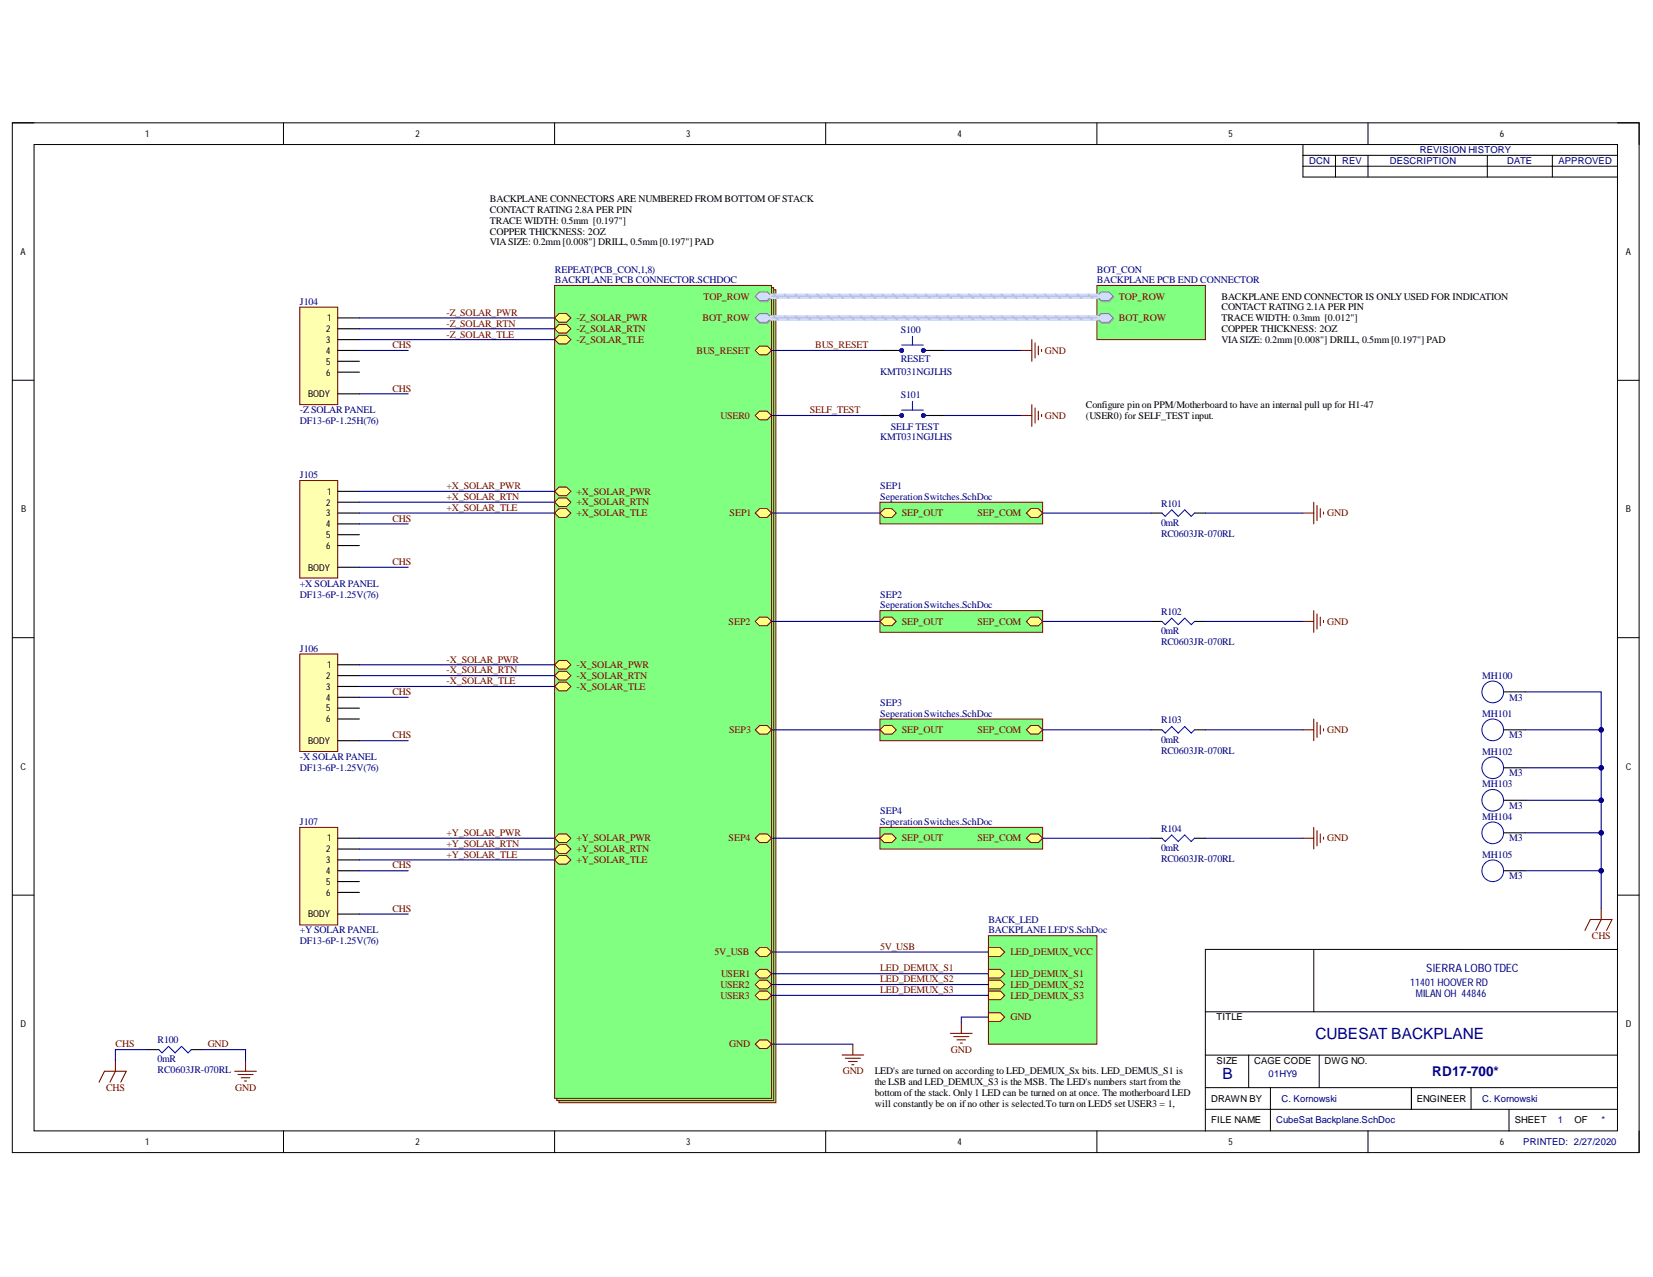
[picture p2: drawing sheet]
<svg xmlns="http://www.w3.org/2000/svg" width="279mm" height="216mm" viewBox="0 0 279 216" stroke-linecap="round" stroke-linejoin="round" font-family="sans-serif">
<defs><g id="words">
<g font-size="2.6" fill="#000080">
<text x="222.4" y="175.6">CUBESAT BACKPLANE</text>
<text x="206.6" y="182.4">B</text>
</g>
<text font-size="2.3" fill="#000080" x="242.1" y="181.9">RD17-700*</text>
<text font-size="1.9" fill="#000080" x="241.1" y="164.4">SIERRA LOBO TDEC</text>
<g font-size="1.8" fill="#000080">
<text x="238.4" y="166.7">11401 HOOVER RD</text>
<text x="239.3" y="168.5">MILAN OH 44846</text>
</g>
<g font-size="1.7">
<text x="82.8" y="34.2">BACKPLANE CONNECTORS ARE NUMBERED FROM BOTTOM OF STACK</text>
<text x="82.8" y="35.9">CONTACT RATING 2.8A PER PIN</text>
<text x="82.8" y="37.8">TRACE WIDTH: 0.5mm [0.197&quot;]</text>
<text x="82.8" y="39.7">COPPER THICKNESS: 2OZ</text>
<text x="82.8" y="41.4">VIASIZE: 0.2mm [0.008&quot;] DRILL, 0.5mm [0.197&quot;] PAD</text>
<text x="206.5" y="50.6">BACKPLANE END CONNECTOR IS ONLYUSED FOR INDICATION</text>
<text x="206.5" y="52.4">CONTACT RATING 2.1A PER PIN</text>
<text x="206.5" y="54.3">TRACE WIDTH: 0.3mm [0.012&quot;]</text>
<text x="206.5" y="56.1">COPPER THICKNESS: 2OZ</text>
<text x="206.5" y="57.9">VIASIZE: 0.2mm [0.008&quot;] DRILL, 0.5mm [0.197&quot;] PAD</text>
<text x="183.6" y="68.9">Configure pin on PPM/Motherboard to have an internal pull up for H1-47</text>
<text x="183.6" y="70.8">(USER0) for SELF_TEST input.</text>
<text x="147.9" y="181.6">LED's are turned on according to LED_DEMUX_Sx bits. LED_DEMUS_S1 is</text>
<text x="147.9" y="183.5">t</text>
<text x="147.9" y="185.4">bottom of the stack. Only 1 LED can be turned on at once. The motherboard LED</text>
<text x="148.3" y="183.5">he LSB and LED_DEMUX_S3 is the MSB. The LED's numbers start from the</text>
<text x="147.9" y="187.1">will constantly be on ifno other is selected.To turn on LED5 set USER3 = 1,</text>
</g>
<g font-size="1.7" fill="#000080">
<text x="93.8" y="46.1">REPEAT(PCB_CON,1,8)</text>
<text x="93.8" y="47.9">BACKPLANE PCB CONNECTOR.SCHDOC</text>
<text x="185.4" y="46.1">BOT_CON</text>
<text x="185.4" y="47.9">BACKPLANE PCB END CONNECTOR</text>
<text x="50.7" y="51.6">J104</text>
<text x="152.3" y="56.3">S100</text>
<text x="148.8" y="63.4">KMT031NGJLHS</text>
<text x="152.3" y="61.2">RESET</text>
<text x="50.7" y="71.7">DF13-6P-1.25H(76)</text>
<text x="50.7" y="69.8">-Z SOLAR PANEL</text>
<text x="152.3" y="67.3">S101</text>
<text x="148.8" y="74.4">KMT031NGJLHS</text>
<text x="150.6" y="72.6">SELF TEST</text>
<text x="50.7" y="80.8">J105</text>
<text x="148.8" y="82.7">SEP1</text>
<text x="148.8" y="84.6">SeperationSwitches.SchDoc</text>
<text x="196.2" y="85.7">R101</text>
<text x="196.2" y="89">0mR</text>
<text x="196.2" y="90.7">RC0603JR-070RL</text>
<text x="50.7" y="101">DF13-6P-1.25V(76)</text>
<text x="50.7" y="99.2">+X SOLAR PANEL</text>
<text x="148.8" y="101">SEP2</text>
<text x="148.8" y="102.8">SeperationSwitches.SchDoc</text>
<text x="196.2" y="103.9">R102</text>
<text x="196.2" y="107.2">0mR</text>
<text x="50.7" y="110.2">J106</text>
<text x="196.2" y="109.1">RC0603JR-070RL</text>
<text x="148.8" y="119.3">SEP3</text>
<text x="250.5" y="114.7">MH100</text>
<text x="255.1" y="118.5">M3</text>
<text x="148.8" y="121.2">SeperationSwitches.SchDoc</text>
<text x="196.2" y="122.3">R103</text>
<text x="196.2" y="125.6">0mR</text>
<text x="250.5" y="121.2">MH101</text>
<text x="255.1" y="124.8">M3</text>
<text x="50.7" y="130.3">DF13-6P-1.25V(76)</text>
<text x="50.7" y="128.5">-X SOLAR PANEL</text>
<text x="196.2" y="127.4">RC0603JR-070RL</text>
<text x="250.5" y="127.6">MH102</text>
<text x="255.1" y="131.2">M3</text>
<text x="148.8" y="137.7">SEP4</text>
<text x="250.5" y="133.1">MH103</text>
<text x="255.1" y="136.7">M3</text>
<text x="50.7" y="139.5">J107</text>
<text x="148.8" y="139.5">SeperationSwitches.SchDoc</text>
<text x="196.2" y="140.6">R104</text>
<text x="196.2" y="143.9">0mR</text>
<text x="250.5" y="138.6">MH104</text>
<text x="255.1" y="142.2">M3</text>
<text x="196.2" y="145.7">RC0603JR-070RL</text>
<text x="250.5" y="145">MH105</text>
<text x="255.1" y="148.7">M3</text>
<text x="50.7" y="159.6">DF13-6P-1.25V(76)</text>
<text x="50.7" y="157.8">+YSOLAR PANEL</text>
<text x="167.1" y="156">BACK_LED</text>
<text x="167.1" y="157.8">BACKPLANE LED'S.SchDoc</text>
<text x="26.6" y="176.3">R100</text>
<text x="26.6" y="179.6">0mR</text>
<text x="26.6" y="181.5">RC0603JR-070RL</text>
</g>
<g font-size="1.7" fill="#800000">
<text x="75.5" y="53.4">-Z_SOLAR_PWR</text>
<text x="118.9" y="50.6">TOP_ROW</text>
<text x="189.1" y="50.6">TOP_ROW</text>
<text x="66.3" y="58.9">CHS</text>
<text x="75.5" y="55.2">-Z_SOLAR_RTN</text>
<text x="75.5" y="57.1">-Z_SOLAR_TLE</text>
<text x="97.4" y="54.3">-Z_SOLAR_PWR</text>
<text x="97.4" y="56.1">-Z_SOLAR_RTN</text>
<text x="97.4" y="57.9">-Z_SOLAR_TLE</text>
<text x="117.7" y="59.8">BUS_RESET</text>
<text x="118.8" y="54.3">BOT_ROW</text>
<text x="137.8" y="58.9">BUS_RESET</text>
<text x="176.6" y="59.8">GND</text>
<text x="189.1" y="54.3">BOT_ROW</text>
<text x="66.3" y="66.2">CHS</text>
<text x="121.8" y="70.8">USER0</text>
<text x="136.9" y="69.8">SELF_TEST</text>
<text x="176.6" y="70.8">GND</text>
<text x="75.5" y="82.7">+X_SOLAR_PWR</text>
<text x="97.4" y="83.6">+X_SOLAR_PWR</text>
<text x="66.3" y="88.2">CHS</text>
<text x="75.5" y="84.6">+X_SOLAR_RTN</text>
<text x="75.5" y="86.3">+X_SOLAR_TLE</text>
<text x="97.4" y="85.4">+X_SOLAR_RTN</text>
<text x="97.4" y="87.3">+X_SOLAR_TLE</text>
<text x="123.3" y="87.3">SEP1</text>
<text x="152.4" y="87.3">SEP_OUT</text>
<text x="165.2" y="87.3">SEP_COM</text>
<text x="224.3" y="87.3">GND</text>
<text x="66.3" y="95.6">CHS</text>
<text x="123.2" y="105.6">SEP2</text>
<text x="152.4" y="105.6">SEP_OUT</text>
<text x="165.2" y="105.6">SEP_COM</text>
<text x="224.3" y="105.6">GND</text>
<text x="75.5" y="112">-X_SOLAR_PWR</text>
<text x="75.5" y="113.8">-X_SOLAR_RTN</text>
<text x="97.4" y="113">-X_SOLAR_PWR</text>
<text x="66.3" y="117.5">CHS</text>
<text x="75.5" y="115.7">-X_SOLAR_TLE</text>
<text x="97.4" y="114.7">-X_SOLAR_RTN</text>
<text x="97.4" y="116.6">-X_SOLAR_TLE</text>
<text x="66.3" y="124.8">CHS</text>
<text x="123.2" y="124">SEP3</text>
<text x="152.4" y="124">SEP_OUT</text>
<text x="165.2" y="124">SEP_COM</text>
<text x="224.3" y="124">GND</text>
<text x="75.5" y="141.3">+Y_SOLAR_PWR</text>
<text x="75.5" y="143.2">+Y_SOLAR_RTN</text>
<text x="97.4" y="142.2">+Y_SOLAR_PWR</text>
<text x="123.2" y="142.2">SEP4</text>
<text x="152.4" y="142.2">SEP_OUT</text>
<text x="165.2" y="142.2">SEP_COM</text>
<text x="224.3" y="142.2">GND</text>
<text x="66.3" y="146.8">CHS</text>
<text x="75.5" y="145">+Y_SOLAR_TLE</text>
<text x="97.4" y="144.1">+Y_SOLAR_RTN</text>
<text x="97.4" y="145.9">+Y_SOLAR_TLE</text>
<text x="66.3" y="154.2">CHS</text>
<text x="120.8" y="161.5">5V_USB</text>
<text x="148.8" y="160.6">5V_USB</text>
<text x="170.8" y="161.5">LED_DEMUX_VCC</text>
<text x="269.1" y="158.7">CHS</text>
<text x="121.8" y="167">USER2</text>
<text x="121.9" y="165.1">USER1</text>
<text x="148.8" y="164.2">LED_DEMUX_S1</text>
<text x="148.8" y="166.1">LED_DEMUX_S2</text>
<text x="148.8" y="167.9">LED_DEMUX_S3</text>
<text x="170.8" y="165.1">LED_DEMUX_S1</text>
<text x="170.8" y="167">LED_DEMUX_S2</text>
<text x="121.8" y="168.9">USER3</text>
<text x="170.8" y="168.9">LED_DEMUX_S3</text>
<text x="170.8" y="172.5">GND</text>
<text x="19.5" y="177.1">CHS</text>
<text x="35.1" y="177.1">GND</text>
<text x="123.2" y="177.1">GND</text>
<text x="160.7" y="178">GND</text>
<text x="17.9" y="184.4">CHS</text>
<text x="39.8" y="184.4">GND</text>
<text x="142.4" y="181.6">GND</text>
</g>
<g font-size="1.6">
<text x="24.5" y="23.2">1</text>
<text x="70.2" y="23.2">2</text>
<text x="116" y="23.2">3</text>
<text x="161.8" y="23.2">4</text>
<text x="207.7" y="23.2">5</text>
<text x="253.5" y="23.2">6</text>
<text x="3.5" y="43.1">A</text>
<text x="274.8" y="43.1">A</text>
<text x="55.2" y="56.1">2</text>
<text x="55.2" y="58">3</text>
<text x="55.2" y="59.8">4</text>
<text x="55.3" y="54.3">1</text>
<text x="55.2" y="61.6">5</text>
<text x="55.2" y="63.5">6</text>
<text x="52.1" y="67.1">BODY</text>
<text x="55.3" y="83.6">1</text>
<text x="3.6" y="86.6">B</text>
<text x="55.2" y="85.5">2</text>
<text x="55.2" y="87.3">3</text>
<text x="55.2" y="89.1">4</text>
<text x="274.8" y="86.6">B</text>
<text x="55.2" y="91">5</text>
<text x="55.2" y="92.8">6</text>
<text x="52.1" y="96.5">BODY</text>
<text x="55.3" y="113">1</text>
<text x="55.2" y="114.7">2</text>
<text x="55.2" y="116.6">3</text>
<text x="55.2" y="118.5">4</text>
<text x="52.1" y="125.7">BODY</text>
<text x="55.2" y="120.2">5</text>
<text x="55.2" y="122.1">6</text>
<text x="3.5" y="130.1">C</text>
<text x="274.8" y="130.1">C</text>
<text x="55.3" y="142.2">1</text>
<text x="55.2" y="144.1">2</text>
<text x="55.2" y="145.9">3</text>
<text x="55.2" y="147.8">4</text>
<text x="55.2" y="149.6">5</text>
<text x="52.1" y="155.1">BODY</text>
<text x="55.2" y="151.4">6</text>
<text x="3.5" y="173.7">D</text>
<text x="205.6" y="172.5">TITLE</text>
<text x="274.8" y="173.7">D</text>
<text x="205.6" y="179.9">SIZE</text>
<text x="212" y="179.9">CAGE CODE</text>
<text x="223.9" y="179.9">DWG NO.</text>
<text x="204.7" y="186.3">DRAWN BY</text>
<text x="204.7" y="189.9">FILE NAME</text>
<text x="239.5" y="186.3">ENGINEER</text>
<text x="256" y="189.9">SHEET</text>
<text x="266.1" y="189.9">OF</text>
<text x="24.5" y="193.6">1</text>
<text x="70.2" y="193.6">2</text>
<text x="116" y="193.6">3</text>
<text x="161.8" y="193.6">4</text>
<text x="207.7" y="193.6">5</text>
<text x="253.5" y="193.6">6</text>
</g>
<g font-size="1.6" fill="#000080">
<text x="221.3" y="27.7">DCN</text>
<text x="226.9" y="27.7">REV</text>
<text x="234.9" y="27.7">DESCRIPTION</text>
<text x="240" y="25.9">REVISION HISTORY</text>
<text x="254.8" y="27.7">DATE</text>
<text x="263.4" y="27.7">APPROVED</text>
<text x="214.4" y="182.1">01HY9</text>
<text x="215.7" y="189.9">CubeSat Backplane.SchDoc</text>
<text x="216.6" y="186.3">C. Kornowski</text>
<text x="250.5" y="186.3">C. Kornowski</text>
<text x="263.3" y="189.9">1</text>
<text x="270.7" y="189.9">*</text>
<text x="257.5" y="193.6">PRINTED: 2/27/2020</text>
</g>
</g></defs>
<path d="M2.1 20.8h275v174.1h-275z" fill="none" stroke="#000" stroke-width=".17"/>
<path d="M5.8 24.4h267.6v166.8h-267.6z" fill-rule="evenodd" fill="#fff"/>
<g fill="none" stroke="#000" stroke-width=".17">
<path d="M2.1 20.8h3.7M5.8 24.4h267.6v166.8h-267.6zM47.9 20.8v3.6M93.7 20.8v3.6M139.6 20.8v3.6M185.4 20.8v3.6M220.2 24.4v5.5h53.2M220.2 26.3h53.2M220.2 28.1h53.2M225.7 26.3v3.6M231.2 20.8v3.6M231.2 26.3v3.6"/>
<path d="M251.4 26.3v3.6M262.4 26.3v3.6M273.4 20.8h3.7v3.6M2.1 64.3h3.7M273.4 64.3h3.7M2.1 107.8h3.7M273.4 107.8h3.7M2.1 151.3h3.7M273.4 151.3h3.7M203.7 171.1h69.7M203.7 178.4h69.7M211.1 178.4v5.5"/>
<path d="M222.1 160.5v10.6M223 178.4v5.5M273.4 160.5h-69.7v30.7M47.9 191.2v3.7M93.7 191.2v3.7M139.6 191.2v3.7M185.4 191.2v3.7M203.7 187.6h69.7M203.7 183.9h69.7M214.7 183.9v7.3M231.2 191.2v3.7M238.6 183.9v3.7"/>
<path d="M248.6 183.9v3.7M255.1 187.6v3.6M277.1 191.2v3.7"/>
</g>
<path d="M267.9 157.3l.9-1.8h3.7l-.9 1.8M270.6 153.6v1.9l-.9 1.8M19.5 179.3v1.8l-.9 1.9M41.5 179.3v1.8M16.7 183l1-1.9h3.6l-.9 1.9M39.7 181.1h3.6M40.2 181.7h2.6M40.8 182.2h1.4M41.3 182.8h.4" fill="none" stroke="#800000" stroke-width=".18"/>
<path d="M94.5 49h36.6v137.4h-36.6z" fill-rule="evenodd" fill="#80ff80"/>
<path d="M94.5 49h36.6v137.4h-36.6z" fill="none" stroke="#800000" stroke-width=".17"/>
<path d="M94.1 48.6h36.7v137.5h-36.7z" fill-rule="evenodd" fill="#80ff80"/>
<path d="M94.1 48.6h36.7v137.5h-36.7z" fill="none" stroke="#800000" stroke-width=".17"/>
<path d="M93.7 48.3h36.7v137.4h-36.7z" fill-rule="evenodd" fill="#80ff80"/>
<path d="M93.7 48.3h36.7v137.4h-36.7z" fill="none" stroke="#800000" stroke-width=".17"/>
<path d="M127.7 53.9l.8-.7h1.3l.7 .7-.7 .8h-1.3z" fill-rule="evenodd" fill="#bac0ca"/>
<path d="M127.7 53.9l.8-.7h1.3l.7 .7-.7 .8h-1.3z" fill="none" stroke="#a6acb6" stroke-width=".17"/>
<path d="M127.7 53.8l.7-.8h1.3l.7 .8-.7 .7h-1.3z" fill-rule="evenodd" fill="#d5e4ff"/>
<path d="M127.7 53.8l.7-.8h1.3l.7 .8-.7 .7h-1.3z" fill="none" stroke="#71809b" stroke-width=".17"/>
<path d="M127.7 50.3l.8-.8h1.3l.7 .8-.7 .7h-1.3z" fill-rule="evenodd" fill="#bac0ca"/>
<path d="M127.7 50.3l.8-.8h1.3l.7 .8-.7 .7h-1.3z" fill="none" stroke="#a6acb6" stroke-width=".17"/>
<path d="M128.4 49.4h1.3l.7 .7-.7 .7h-1.3l-.7-.7z" fill-rule="evenodd" fill="#d5e4ff"/>
<path d="M128.4 49.4h1.3l.7 .7-.7 .7h-1.3l-.7-.7z" fill="none" stroke="#71809b" stroke-width=".17"/>
<path d="M127.7 176.5l.7-.7h1.3l.7 .7-.7 .8h-1.3z" fill-rule="evenodd" fill="#ffff80"/>
<path d="M127.7 176.5l.7-.7h1.3l.7 .7-.7 .8h-1.3z" fill="none" stroke="#800000" stroke-width=".17"/>
<path d="M128.4 58.5h1.3l.7 .8-.7 .7h-1.3l-.7-.7z" fill-rule="evenodd" fill="#ffff80"/>
<path d="M128.4 58.5h1.3l.7 .8-.7 .7h-1.3l-.7-.7z" fill="none" stroke="#800000" stroke-width=".17"/>
<path d="M128.4 69.5h1.3l.7 .7-.7 .8h-1.3l-.7-.8z" fill-rule="evenodd" fill="#ffff80"/>
<path d="M128.4 69.5h1.3l.7 .7-.7 .8h-1.3l-.7-.8z" fill="none" stroke="#800000" stroke-width=".17"/>
<path d="M128.4 86h1.3l.7 .7-.7 .8h-1.3l-.7-.8z" fill-rule="evenodd" fill="#ffff80"/>
<path d="M128.4 86h1.3l.7 .7-.7 .8h-1.3l-.7-.8z" fill="none" stroke="#800000" stroke-width=".17"/>
<path d="M127.7 105.1l.7-.8h1.3l.7 .8-.7 .7h-1.3z" fill-rule="evenodd" fill="#ffff80"/>
<path d="M127.7 105.1l.7-.8h1.3l.7 .8-.7 .7h-1.3z" fill="none" stroke="#800000" stroke-width=".17"/>
<path d="M128.4 122.7h1.3l.7 .7-.7 .7h-1.3l-.7-.7z" fill-rule="evenodd" fill="#ffff80"/>
<path d="M128.4 122.7h1.3l.7 .7-.7 .7h-1.3l-.7-.7z" fill="none" stroke="#800000" stroke-width=".17"/>
<path d="M127.7 141.7l.7-.7h1.3l.7 .7-.7 .7h-1.3z" fill-rule="evenodd" fill="#ffff80"/>
<path d="M127.7 141.7l.7-.7h1.3l.7 .7-.7 .7h-1.3z" fill="none" stroke="#800000" stroke-width=".17"/>
<path d="M93.7 53.8l.8-.8h1.3l.7 .8-.7 .7h-1.3z" fill-rule="evenodd" fill="#ffff80"/>
<path d="M93.7 53.8l.8-.8h1.3l.7 .8-.7 .7h-1.3z" fill="none" stroke="#800000" stroke-width=".17"/>
<path d="M93.7 55.6l.8-.7h1.3l.7 .7-.7 .7h-1.3z" fill-rule="evenodd" fill="#ffff80"/>
<path d="M93.7 55.6l.8-.7h1.3l.7 .7-.7 .7h-1.3z" fill="none" stroke="#800000" stroke-width=".17"/>
<path d="M93.7 57.4l.8-.7h1.3l.7 .7-.7 .8h-1.3z" fill-rule="evenodd" fill="#ffff80"/>
<path d="M93.7 57.4l.8-.7h1.3l.7 .7-.7 .8h-1.3z" fill="none" stroke="#800000" stroke-width=".17"/>
<path d="M93.7 83.1l.8-.8h1.3l.7 .8-.7 .7h-1.3z" fill-rule="evenodd" fill="#ffff80"/>
<path d="M93.7 83.1l.8-.8h1.3l.7 .8-.7 .7h-1.3z" fill="none" stroke="#800000" stroke-width=".17"/>
<path d="M93.7 84.9l.8-.7h1.3l.7 .7-.7 .7h-1.3z" fill-rule="evenodd" fill="#ffff80"/>
<path d="M93.7 84.9l.8-.7h1.3l.7 .7-.7 .7h-1.3z" fill="none" stroke="#800000" stroke-width=".17"/>
<path d="M93.7 86.7l.8-.7h1.3l.7 .7-.7 .8h-1.3z" fill-rule="evenodd" fill="#ffff80"/>
<path d="M93.7 86.7l.8-.7h1.3l.7 .7-.7 .8h-1.3z" fill="none" stroke="#800000" stroke-width=".17"/>
<path d="M93.7 112.4l.8-.7h1.3l.7 .7-.7 .7h-1.3z" fill-rule="evenodd" fill="#ffff80"/>
<path d="M93.7 112.4l.8-.7h1.3l.7 .7-.7 .7h-1.3z" fill="none" stroke="#800000" stroke-width=".17"/>
<path d="M93.7 114.2l.8-.7h1.3l.7 .7-.7 .8h-1.3z" fill-rule="evenodd" fill="#ffff80"/>
<path d="M93.7 114.2l.8-.7h1.3l.7 .7-.7 .8h-1.3z" fill="none" stroke="#800000" stroke-width=".17"/>
<path d="M93.7 116.1l.8-.8h1.3l.7 .8-.7 .7h-1.3z" fill-rule="evenodd" fill="#ffff80"/>
<path d="M93.7 116.1l.8-.8h1.3l.7 .8-.7 .7h-1.3z" fill="none" stroke="#800000" stroke-width=".17"/>
<path d="M93.7 141.7l.8-.7h1.3l.7 .7-.7 .7h-1.3z" fill-rule="evenodd" fill="#ffff80"/>
<path d="M93.7 141.7l.8-.7h1.3l.7 .7-.7 .7h-1.3z" fill="none" stroke="#800000" stroke-width=".17"/>
<path d="M93.7 143.5l.8-.7h1.3l.7 .7-.7 .8h-1.3z" fill-rule="evenodd" fill="#ffff80"/>
<path d="M93.7 143.5l.8-.7h1.3l.7 .7-.7 .8h-1.3z" fill="none" stroke="#800000" stroke-width=".17"/>
<path d="M93.7 145.4l.8-.8h1.3l.7 .8-.7 .7h-1.3z" fill-rule="evenodd" fill="#ffff80"/>
<path d="M93.7 145.4l.8-.8h1.3l.7 .8-.7 .7h-1.3z" fill="none" stroke="#800000" stroke-width=".17"/>
<path d="M128.4 160.2h1.3l.7 .8-.7 .7h-1.3l-.7-.7z" fill-rule="evenodd" fill="#ffff80"/>
<path d="M128.4 160.2h1.3l.7 .8-.7 .7h-1.3l-.7-.7z" fill="none" stroke="#800000" stroke-width=".17"/>
<path d="M128.4 163.9h1.3l.7 .7-.7 .8h-1.3l-.7-.8z" fill-rule="evenodd" fill="#ffff80"/>
<path d="M128.4 163.9h1.3l.7 .7-.7 .8h-1.3l-.7-.8z" fill="none" stroke="#800000" stroke-width=".17"/>
<path d="M127.7 166.5l.7-.8h1.3l.7 .8-.7 .7h-1.3z" fill-rule="evenodd" fill="#ffff80"/>
<path d="M127.7 166.5l.7-.8h1.3l.7 .8-.7 .7h-1.3z" fill="none" stroke="#800000" stroke-width=".17"/>
<path d="M128.4 167.6h1.3l.7 .7-.7 .7h-1.3l-.7-.7z" fill-rule="evenodd" fill="#ffff80"/>
<path d="M128.4 167.6h1.3l.7 .7-.7 .7h-1.3l-.7-.7z" fill="none" stroke="#800000" stroke-width=".17"/>
<path d="M185.4 48.3h18.3v9.1h-18.3z" fill-rule="evenodd" fill="#80ff80"/>
<path d="M185.4 48.3h18.3v9.1h-18.3z" fill="none" stroke="#800000" stroke-width=".17"/>
<path d="M185.5 50.3l.7-.8h1.3l.7 .8-.7 .7h-1.3z" fill-rule="evenodd" fill="#bac0ca"/>
<path d="M185.5 50.3l.7-.8h1.3l.7 .8-.7 .7h-1.3z" fill="none" stroke="#a6acb6" stroke-width=".17"/>
<path d="M185.4 50.1l.7-.7h1.3l.8 .7-.8 .7h-1.3z" fill-rule="evenodd" fill="#d5e4ff"/>
<path d="M185.4 50.1l.7-.7h1.3l.8 .7-.8 .7h-1.3z" fill="none" stroke="#71809b" stroke-width=".17"/>
<path d="M185.5 53.9l.7-.7h1.3l.7 .7-.7 .8h-1.3z" fill-rule="evenodd" fill="#bac0ca"/>
<path d="M185.5 53.9l.7-.7h1.3l.7 .7-.7 .8h-1.3z" fill="none" stroke="#a6acb6" stroke-width=".17"/>
<path d="M185.4 53.8l.7-.8h1.3l.8 .8-.8 .7h-1.3z" fill-rule="evenodd" fill="#d5e4ff"/>
<path d="M185.4 53.8l.7-.8h1.3l.8 .8-.8 .7h-1.3z" fill="none" stroke="#71809b" stroke-width=".17"/>
<path d="M148.7 59.3h3.7M156.1 59.3h3.6M148.7 70.2h3.7M156.1 70.2h3.6" fill="none" stroke="#000" stroke-width=".19"/>
<g fill="none" stroke="#00f" stroke-width=".55">
<circle cx="152.4" cy="59.3" r=".13"/>
<circle cx="156.1" cy="59.3" r=".13"/>
<circle cx="152.4" cy="70.2" r=".13"/>
<circle cx="156.1" cy="70.2" r=".13"/>
</g>
<path d="M152.4 58.3h3.7M154.2 56.9v1.4M152.4 69.3h3.7M154.2 67.9v1.4" fill="none" stroke="#00f" stroke-width=".19"/>
<path d="M172.6 59.3h1.8M174.4 57.4v3.7M175 58v2.5M175.5 58.5v1.5M176.1 59.1v.3M172.6 70.2h1.8M174.4 68.4v3.7M175 69v2.5M175.5 69.5v1.5M176.1 70.1v.3" fill="none" stroke="#800000" stroke-width=".18"/>
<path d="M50.7 81.2h6.4v16.5h-6.4z" fill-rule="evenodd" fill="#ffffb0"/>
<path d="M50.7 81.2h6.4v16.5h-6.4z" fill="none" stroke="#800000" stroke-width=".17"/>
<path d="M57.1 83.1h3.6M57.1 84.9h3.6M57.1 95.9h3.6M57.1 86.7h3.6M57.1 88.6h3.6M57.1 90.4h3.6M57.1 92.2h3.6" fill="none" stroke="#000" stroke-width=".19"/>
<path d="M50.7 110.6h6.4v16.5h-6.4z" fill-rule="evenodd" fill="#ffffb0"/>
<path d="M50.7 110.6h6.4v16.5h-6.4z" fill="none" stroke="#800000" stroke-width=".17"/>
<path d="M57.1 112.4h3.6M57.1 114.2h3.6M57.1 116.1h3.6M57.1 117.9h3.6M57.1 119.7h3.6M57.1 125.2h3.6M57.1 121.6h3.6" fill="none" stroke="#000" stroke-width=".19"/>
<path d="M50.7 51.9h6.4v16.5h-6.4z" fill-rule="evenodd" fill="#ffffb0"/>
<path d="M50.7 51.9h6.4v16.5h-6.4z" fill="none" stroke="#800000" stroke-width=".17"/>
<path d="M57.1 53.8h3.6M57.1 55.6h3.6M57.1 57.4h3.6M57.1 59.3h3.6M57.1 66.6h3.6M57.1 61.1h3.6M57.1 62.9h3.6" fill="none" stroke="#000" stroke-width=".19"/>
<path d="M142.3 178.4h3.7M142.9 178.9h2.5M143.4 179.5h1.5M144.2 176.5v1.9M144 180h.3" fill="none" stroke="#800000" stroke-width=".18"/>
<path d="M183.6 67.5h55v7.3h-55z" fill-rule="evenodd" fill="#fff"/>
<path d="M183.6 67.5h55v7.3h-55z" fill="none" stroke="#fff" stroke-width=".17"/>
<path d="M50.7 139.9h6.4v16.5h-6.4z" fill-rule="evenodd" fill="#ffffb0"/>
<path d="M50.7 139.9h6.4v16.5h-6.4z" fill="none" stroke="#800000" stroke-width=".17"/>
<path d="M57.1 141.7h3.6M57.1 143.5h3.6M57.1 154.5h3.6M57.1 145.4h3.6M57.1 147.2h3.6M57.1 149h3.6M57.1 150.9h3.6" fill="none" stroke="#000" stroke-width=".19"/>
<path d="M167.1 158.2h18.3v18.3h-18.3z" fill-rule="evenodd" fill="#80ff80"/>
<path d="M167.1 158.2h18.3v18.3h-18.3z" fill="none" stroke="#800000" stroke-width=".17"/>
<path d="M167.1 163.9h2l.7 .7-.7 .8h-2z" fill-rule="evenodd" fill="#ffff80"/>
<path d="M167.1 163.9h2l.7 .7-.7 .8h-2z" fill="none" stroke="#800000" stroke-width=".17"/>
<path d="M167.1 165.7h2l.7 .8-.7 .7h-2z" fill-rule="evenodd" fill="#ffff80"/>
<path d="M167.1 165.7h2l.7 .8-.7 .7h-2z" fill="none" stroke="#800000" stroke-width=".17"/>
<path d="M167.1 167.6h2l.7 .7-.7 .7h-2z" fill-rule="evenodd" fill="#ffff80"/>
<path d="M167.1 167.6h2l.7 .7-.7 .7h-2z" fill="none" stroke="#800000" stroke-width=".17"/>
<path d="M167.1 171.2h2l.7 .8-.7 .7h-2z" fill-rule="evenodd" fill="#ffff80"/>
<path d="M167.1 171.2h2l.7 .8-.7 .7h-2z" fill="none" stroke="#800000" stroke-width=".17"/>
<path d="M167.1 160.2h2l.7 .8-.7 .7h-2z" fill-rule="evenodd" fill="#ffff80"/>
<path d="M167.1 160.2h2l.7 .8-.7 .7h-2z" fill="none" stroke="#800000" stroke-width=".17"/>
<path d="M160.7 174.7h3.6M161.2 175.3h2.6M161.8 175.8h1.4M162.3 176.4h.4M162.5 172.9v1.8" fill="none" stroke="#800000" stroke-width=".18"/>
<path d="M25 177.5h1.8M32.3 177.5h1.9" fill="none" stroke="#000" stroke-width=".18"/>
<path d="M26.8 177.5l.6 .5 1.1-1.1 1.1 1.1 1.1-1.1 1.1 1.1 .5-.5" fill="none" stroke="#00f" stroke-width=".18"/>
<path d="M82.7 32.7h62.4v10.1h-62.4z" fill-rule="evenodd" fill="#fff"/>
<path d="M82.7 32.7h62.4v10.1h-62.4z" fill="none" stroke="#fff" stroke-width=".17"/>
<path d="M206.5 49.2h62.3v10.1h-62.3z" fill-rule="evenodd" fill="#fff"/>
<path d="M206.5 49.2h62.3v10.1h-62.3z" fill="none" stroke="#fff" stroke-width=".17"/>
<path d="M254.1 117h3.7M254.1 123.4h3.7M254.1 129.8h3.7M254.1 135.3h3.7M254.1 140.8h3.7M254.1 147.2h3.7" fill="none" stroke="#000" stroke-width=".18"/>
<path d="M254.1 117a1.83 1.83 0 0 0-2.6-1.7 1.83 1.83 0 0 0-.4 3.1 1.83 1.83 0 0 0 3-.9v-.5M254.1 123.4a1.83 1.83 0 0 0-2.6-1.7 1.83 1.83 0 0 0-.4 3.1 1.83 1.83 0 0 0 3-.9v-.5M254.1 129.8a1.83 1.83 0 0 0-2.6-1.6 1.83 1.83 0 0 0-.4 3 1.83 1.83 0 0 0 3-.9v-.4M254.1 135.3a1.83 1.83 0 0 0-2.6-1.6 1.83 1.83 0 0 0-.4 3 1.83 1.83 0 0 0 3-.9v-.4M254.1 140.8a1.83 1.83 0 0 0-2.6-1.6 1.83 1.83 0 0 0-.4 3 1.83 1.83 0 0 0 3-.9v-.4M254.1 147.2a1.83 1.83 0 0 0-2.6-1.6 1.83 1.83 0 0 0-.4 3 1.83 1.83 0 0 0 3-.9v-.4" fill="none" stroke="#00f" stroke-width=".18"/>
<path d="M147.8 180.2h55v7.3h-55z" fill-rule="evenodd" fill="#fff"/>
<path d="M147.8 180.2h55v7.3h-55z" fill="none" stroke="#fff" stroke-width=".17"/>
<path d="M148.7 84.9h27.5v3.7h-27.5z" fill-rule="evenodd" fill="#80ff80"/>
<path d="M148.7 84.9h27.5v3.7h-27.5z" fill="none" stroke="#800000" stroke-width=".17"/>
<path d="M148.7 86.7l.8-.7h1.3l.7 .7-.7 .8h-1.3z" fill-rule="evenodd" fill="#ffff80"/>
<path d="M148.7 86.7l.8-.7h1.3l.7 .7-.7 .8h-1.3z" fill="none" stroke="#800000" stroke-width=".17"/>
<path d="M174.2 86h1.3l.7 .7-.7 .8h-1.3l-.7-.8z" fill-rule="evenodd" fill="#ffff80"/>
<path d="M174.2 86h1.3l.7 .7-.7 .8h-1.3l-.7-.8z" fill="none" stroke="#800000" stroke-width=".17"/>
<path d="M220.2 86.7h1.9M222.1 84.9v3.7M222.6 85.5v2.5M223.2 86v1.5M223.7 86.6v.3" fill="none" stroke="#800000" stroke-width=".18"/>
<path d="M148.7 103.2h27.5v3.7h-27.5z" fill-rule="evenodd" fill="#80ff80"/>
<path d="M148.7 103.2h27.5v3.7h-27.5z" fill="none" stroke="#800000" stroke-width=".17"/>
<path d="M148.7 105.1l.8-.8h1.3l.7 .8-.7 .7h-1.3z" fill-rule="evenodd" fill="#ffff80"/>
<path d="M148.7 105.1l.8-.8h1.3l.7 .8-.7 .7h-1.3z" fill="none" stroke="#800000" stroke-width=".17"/>
<path d="M173.5 105.1l.7-.8h1.3l.7 .8-.7 .7h-1.3z" fill-rule="evenodd" fill="#ffff80"/>
<path d="M173.5 105.1l.7-.8h1.3l.7 .8-.7 .7h-1.3z" fill="none" stroke="#800000" stroke-width=".17"/>
<path d="M148.7 121.6h27.5v3.6h-27.5z" fill-rule="evenodd" fill="#80ff80"/>
<path d="M148.7 121.6h27.5v3.6h-27.5z" fill="none" stroke="#800000" stroke-width=".17"/>
<path d="M148.7 123.4l.8-.7h1.3l.7 .7-.7 .7h-1.3z" fill-rule="evenodd" fill="#ffff80"/>
<path d="M148.7 123.4l.8-.7h1.3l.7 .7-.7 .7h-1.3z" fill="none" stroke="#800000" stroke-width=".17"/>
<path d="M173.5 123.4l.7-.7h1.3l.7 .7-.7 .7h-1.3z" fill-rule="evenodd" fill="#ffff80"/>
<path d="M173.5 123.4l.7-.7h1.3l.7 .7-.7 .7h-1.3z" fill="none" stroke="#800000" stroke-width=".17"/>
<path d="M148.7 139.9h27.5v3.6h-27.5z" fill-rule="evenodd" fill="#80ff80"/>
<path d="M148.7 139.9h27.5v3.6h-27.5z" fill="none" stroke="#800000" stroke-width=".17"/>
<path d="M148.7 141.7l.8-.7h1.3l.7 .7-.7 .7h-1.3z" fill-rule="evenodd" fill="#ffff80"/>
<path d="M148.7 141.7l.8-.7h1.3l.7 .7-.7 .7h-1.3z" fill="none" stroke="#800000" stroke-width=".17"/>
<path d="M173.5 141.7l.7-.7h1.3l.7 .7-.7 .7h-1.3z" fill-rule="evenodd" fill="#ffff80"/>
<path d="M173.5 141.7l.7-.7h1.3l.7 .7-.7 .7h-1.3z" fill="none" stroke="#800000" stroke-width=".17"/>
<path d="M194.6 86.7h1.8M201.9 86.7h1.8" fill="none" stroke="#000" stroke-width=".18"/>
<path d="M196.4 86.7l.5 .6 1.1-1.1 1.1 1.1 1.1-1.1 1.1 1.1 .6-.6" fill="none" stroke="#00f" stroke-width=".18"/>
<path d="M257.8 147.2h12.8v6.4" fill="none" stroke="#000080" stroke-width=".18"/>
<circle cx="270.6" cy="147.2" r=".37" fill="#000080"/>
<circle cx="270.6" cy="147.2" r=".37" fill="none" stroke="#000080" stroke-width=".17"/>
<path d="M257.8 140.8h12.8v6.4" fill="none" stroke="#000080" stroke-width=".18"/>
<circle cx="270.6" cy="140.8" r=".37" fill="#000080"/>
<circle cx="270.6" cy="140.8" r=".37" fill="none" stroke="#000080" stroke-width=".17"/>
<circle cx="270.6" cy="147.2" r=".37" fill="#000080"/>
<circle cx="270.6" cy="147.2" r=".37" fill="none" stroke="#000080" stroke-width=".17"/>
<path d="M257.8 135.3h12.8v5.5" fill="none" stroke="#000080" stroke-width=".18"/>
<circle cx="270.6" cy="135.3" r=".37" fill="#000080"/>
<circle cx="270.6" cy="135.3" r=".37" fill="none" stroke="#000080" stroke-width=".17"/>
<circle cx="270.6" cy="140.8" r=".37" fill="#000080"/>
<circle cx="270.6" cy="140.8" r=".37" fill="none" stroke="#000080" stroke-width=".17"/>
<path d="M257.8 129.8h12.8v5.5" fill="none" stroke="#000080" stroke-width=".18"/>
<circle cx="270.6" cy="135.3" r=".37" fill="#000080"/>
<circle cx="270.6" cy="135.3" r=".37" fill="none" stroke="#000080" stroke-width=".17"/>
<circle cx="270.6" cy="129.8" r=".37" fill="#000080"/>
<circle cx="270.6" cy="129.8" r=".37" fill="none" stroke="#000080" stroke-width=".17"/>
<path d="M257.8 123.4h12.8v6.4" fill="none" stroke="#000080" stroke-width=".18"/>
<circle cx="270.6" cy="129.8" r=".37" fill="#000080"/>
<circle cx="270.6" cy="129.8" r=".37" fill="none" stroke="#000080" stroke-width=".17"/>
<circle cx="270.6" cy="123.4" r=".37" fill="#000080"/>
<circle cx="270.6" cy="123.4" r=".37" fill="none" stroke="#000080" stroke-width=".17"/>
<path d="M257.8 117h12.8v6.4" fill="none" stroke="#000080" stroke-width=".18"/>
<circle cx="270.6" cy="123.4" r=".37" fill="#000080"/>
<circle cx="270.6" cy="123.4" r=".37" fill="none" stroke="#000080" stroke-width=".17"/>
<path d="M176.2 86.7h18.4M203.7 86.7h16.5M176.2 105.1h18.4M203.7 105.1h16.5M176.2 123.4h18.4M203.7 123.4h16.5M176.2 141.7h18.4M203.7 141.7h16.5M25 177.5h-5.5v1.8M34.2 177.5h7.3v1.8M130.4 176.5h13.8M167.1 172h-4.6v.9" fill="none" stroke="#000080" stroke-width=".18"/>
<g fill="none" stroke="#000080" stroke-width=".19">
<path d="M60.7 59.3h8.3M60.7 53.8h33M60.7 55.6h33M60.7 57.4h33M130.4 59.3h18.3M159.7 59.3h12.9M60.7 66.6h8.3M130.4 70.2h18.3M159.7 70.2h12.9M60.7 95.9h8.3M60.7 88.6h8.3M60.7 83.1h33"/>
<path d="M60.7 84.9h33M60.7 86.7h33M130.4 86.7h18.3M60.7 117.9h8.3M60.7 112.4h33M60.7 114.2h33M60.7 116.1h33M130.4 105.1h18.3M60.7 125.2h8.3M130.4 123.4h18.3M60.7 154.5h8.3M60.7 147.2h8.3"/>
<path d="M60.7 141.7h33M60.7 143.5h33M60.7 145.4h33M130.4 141.7h18.3M130.4 168.3h36.7M130.4 166.5h36.7M130.4 164.6h36.7M130.4 161h36.7"/>
</g>
<path d="M130.4 50.1h55M130.4 53.8h55" fill="none" stroke="#cbdaff" stroke-width=".92"/>
<g fill="none" stroke="#adbce7" stroke-width=".28">
<path d="M130.8 49.8l.7 .6M130.8 53.4l.7 .7M132.6 49.8l.7 .6M132.6 53.4l.7 .7M134.4 49.8l.8 .6M134.4 53.4l.8 .7M136.3 49.8l.7 .6M136.3 53.4l.7 .7M138.1 49.8l.7 .6M138.1 53.4l.7 .7M139.9 49.8l.8 .6M139.9 53.4l.8 .7"/>
<path d="M141.8 49.8l.7 .6M141.8 53.4l.7 .7M143.6 49.8l.7 .6M143.6 53.4l.7 .7M145.4 49.8l.8 .6M145.4 53.4l.8 .7M147.3 49.8l.7 .6M147.3 53.4l.7 .7M149.1 49.8l.7 .6M149.1 53.4l.7 .7M150.9 49.8l.8 .6M150.9 53.4l.8 .7"/>
<path d="M152.8 49.8l.7 .6M152.8 53.4l.7 .7M154.6 49.8l.7 .6M154.6 53.4l.7 .7M156.4 49.8l.8 .6M156.4 53.4l.8 .7M158.3 49.8l.7 .6M158.3 53.4l.7 .7M160.1 49.8l.7 .6M160.1 53.4l.7 .7M161.9 49.8l.8 .6M161.9 53.4l.8 .7"/>
<path d="M163.8 49.8l.7 .6M163.8 53.4l.7 .7M165.6 49.8l.7 .6M165.6 53.4l.7 .7M167.4 49.8l.8 .6M167.4 53.4l.8 .7M169.3 49.8l.7 .6M169.3 53.4l.7 .7M171.1 49.8l.7 .6M171.1 53.4l.7 .7M172.9 49.8l.8 .6M172.9 53.4l.8 .7"/>
<path d="M174.8 49.8l.7 .6M174.8 53.4l.7 .7M176.6 49.8l.7 .6M176.6 53.4l.7 .7M178.4 49.8l.8 .6M178.4 53.4l.8 .7M180.3 49.8l.7 .6M180.3 53.4l.7 .7M182.1 49.8l.7 .6M182.1 53.4l.7 .7M183.9 49.8l.8 .6M183.9 53.4l.8 .7"/>
</g>
<path d="M130.4 50.1h55M130.4 53.8h55" fill="none" stroke="#adbce7" stroke-width=".18"/>
<g fill="none" stroke="#800000" stroke-width=".18">
<path d="M220.2 105.1h1.9M222.1 103.2v3.7M222.6 103.8v2.6M223.2 104.3v1.5M223.7 104.9v.4M220.2 123.4h1.9M222.1 121.6v3.6M222.1 139.9v3.6M222.6 122.1v2.6M223.2 122.7v1.4M223.7 123.2v.4M220.2 141.7h1.9"/>
<path d="M222.6 140.4v2.6M223.2 141v1.4M223.7 141.5v.4"/>
</g>
<path d="M194.6 105.1h1.8M201.9 105.1h1.8M194.6 123.4h1.8M201.9 123.4h1.8M194.6 141.7h1.8M201.9 141.7h1.8" fill="none" stroke="#000" stroke-width=".18"/>
<path d="M196.4 105.1l.5 .5 1.1-1.1 1.1 1.1 1.1-1.1 1.1 1.1 .6-.5M196.4 123.4l.5 .5 1.1-1.1 1.1 1.1 1.1-1.1 1.1 1.1 .6-.5M196.4 141.7l.5 .6 1.1-1.1 1.1 1.1 1.1-1.1 1.1 1.1 .6-.6" fill="none" stroke="#00f" stroke-width=".18"/>
<use href="#words"/>
</svg>
